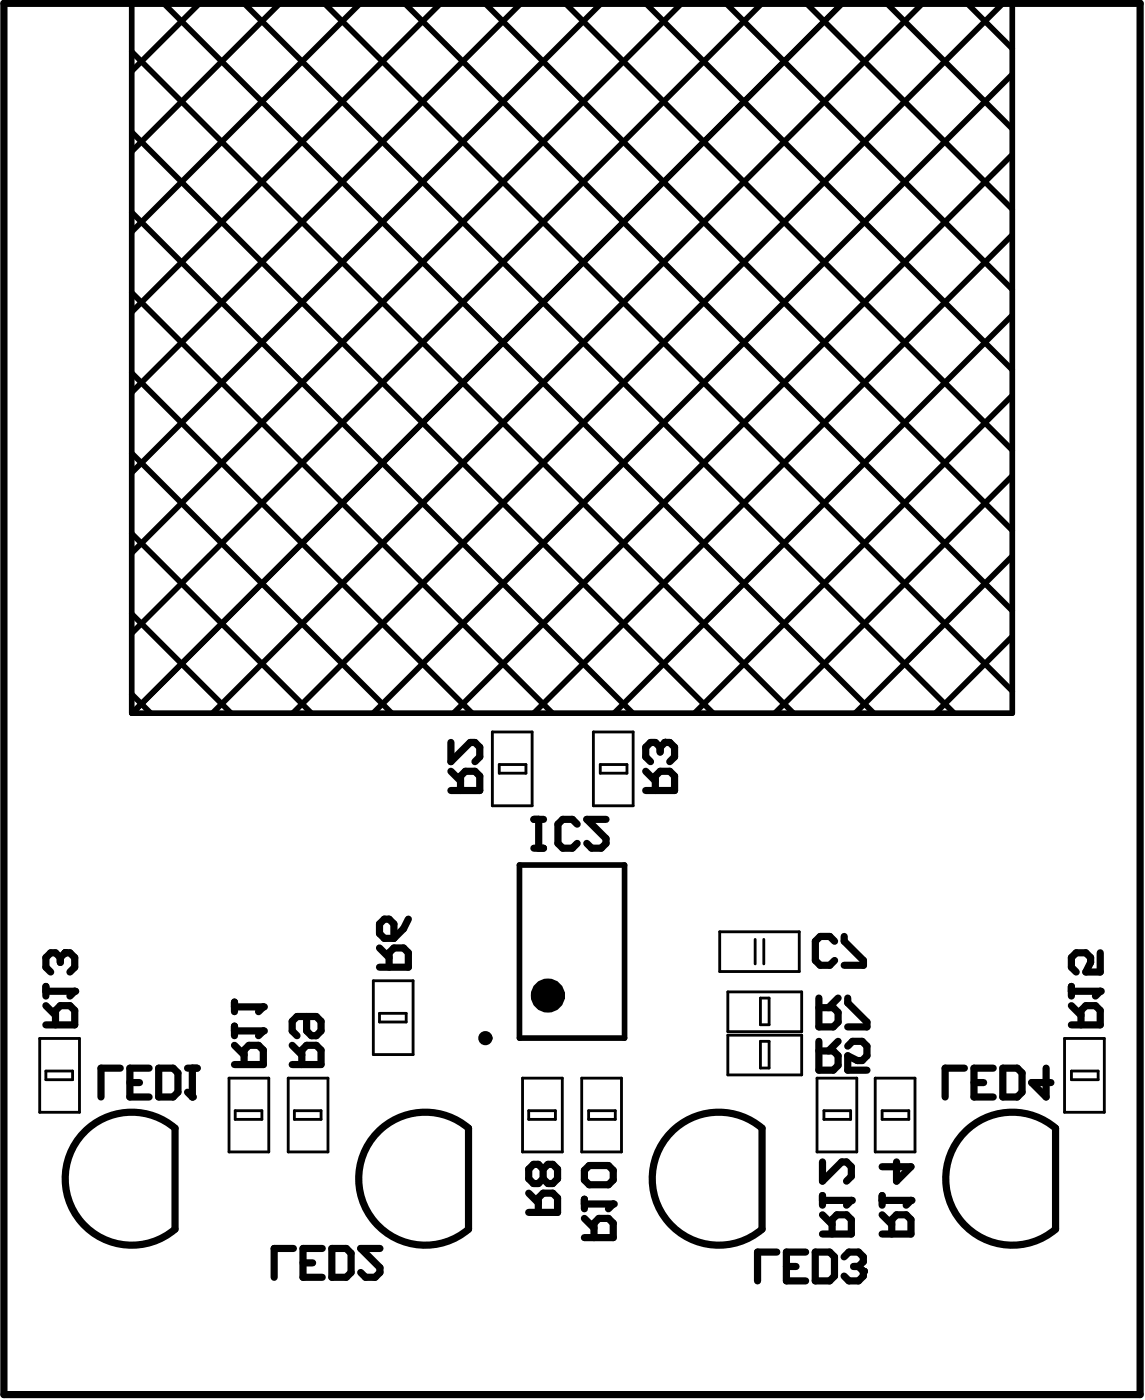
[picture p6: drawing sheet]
<svg xmlns="http://www.w3.org/2000/svg" width="134mm" height="164mm" viewBox="0 0 134 164" stroke-linecap="round" stroke-linejoin="round" font-family="sans-serif">
<path d="M.5 .4h133v163h-133z" fill="none" stroke="#000" stroke-width=".84"/>
<g fill="#fff">
<circle cx="49" cy="41.2" r=".83"/>
<circle cx="52.8" cy="126.4" r=".83"/>
<circle cx="62.5" cy="97.3" r=".83"/>
<circle cx="69.3" cy="97.3" r=".83"/>
<circle cx="66.3" cy="12.4" r=".83"/>
<circle cx="60.4" cy="44" r=".83"/>
<circle cx="41.3" cy="55" r=".83"/>
</g>
<g fill="none" stroke="#000" stroke-width=".33">
<path d="M57.6 85.8h4.7v8.6h-4.7zM58.5 89.6h3.1v1h-3.1zM69.5 85.8h4.6v8.6h-4.6zM70.3 89.6h3.1v1h-3.1zM43.7 114.9h4.7v8.7h-4.7zM44.4 118.7h3.2v1.1h-3.2zM84.3 109.2h9.3v4.6h-9.3zM85.2 116.2h8.7v4.7h-8.7zM88.4 110.1v2.8M89 116.9h1v3.2h-1zM89.4 110.1v2.8M4.6 121.7h4.7v8.6h-4.7z"/>
<path d="M5.4 125.5h3.1v1h-3.1zM26.8 126.3h4.7v8.7h-4.7zM27.5 130.1h3.2v1.1h-3.2zM33.7 126.3h4.7v8.7h-4.7zM34.5 130.1h3.1v1.1h-3.1zM61.2 126.3h4.6v8.7h-4.6zM61.9 130.1h3.1v1.1h-3.1zM68.1 126.3h4.7v8.7h-4.7zM68.9 130.1h3.1v1.1h-3.1zM85.2 121.3h8.7v4.7h-8.7zM89 122h1v3.1h-1zM95.7 126.3h4.6v8.7h-4.6z"/>
<path d="M96.5 130.1h3.1v1.1h-3.1zM102.5 126.3h4.6v8.7h-4.6zM103.3 130.1h3.1v1.1h-3.1zM124.6 121.7h4.7v8.6h-4.7zM125.4 125.5h3.2v1h-3.2z"/>
</g>
<g fill="none" stroke="#000" stroke-width=".66">
<path d="M15.4 .4h103.1v83.2h-103.1zM15.4 15.5l68.1 68.1M15.4 6.1l77.5 77.5M19.2 .4l83.1 83.2M23.4 .4l-8 7.9M28.6 .4l83.1 83.2M32.8 .4l-17.4 17.3M38 .4l80.5 80.6M42.2 .4l-26.8 26.8M47.4 .4l71.1 71.2M51.6 .4l-36.2 36.2M56.8 .4l61.7 61.8"/>
<path d="M61 .4l-45.6 45.6M66.2 .4l52.3 52.3M70.4 .4l-55 55M75.6 .4l42.9 42.9M79.8 .4l-64.4 64.4M85 .4l33.5 33.5M89.2 .4l-73.8 73.8M94.4 .4l24.1 24.1M98.6 .4l-83.1 83.2M103.8 .4l14.7 14.7M108 .4l-83.1 83.2M113.2 .4l5.3 5.3"/>
<path d="M117.4 .4l-83.1 83.2M118.5 18.1l-65.4 65.5M118.5 8.7l-74.8 74.9M15.4 24.9l58.7 58.7M15.4 34.3l49.3 49.3M118.5 36.9l-46.6 46.7M118.5 27.5l-56 56.1M15.4 53.1l30.5 30.5M15.4 43.7l39.9 39.9M118.5 46.3l-37.2 37.3M118.5 55.8l-27.8 27.8M15.4 71.9l11.6 11.7"/>
<path d="M15.4 62.5l21.1 21.1M118.5 74.6l-9 9M118.5 65.2l-18.4 18.4M15.4 81.3l2.2 2.3M60.8 101.4h12.3v20.2h-12.3z"/>
</g>
<g fill="none" stroke="#000" stroke-width=".84">
<path d="M52.8 92.6h3.4v-1.7l-.6-.5h-1.1l-.6 .5v1.7M52.8 87v2.2l2.2-2.2h.6l.6 .6v1.1l-.6 .5M52.8 90.4l1.1 1.1M62.5 99.4h1.1M62.5 96h1.1M63.1 96v3.4M67.6 96.6l-.6-.6h-1.1l-.6 .6v2.2l.6 .6h1.1l.6-.6M71 96h-2.3l2.3 2.3v.5l-.6 .6h-1.1l-.6-.6M75.6 92.6h3.4v-1.7l-.6-.5h-1.1l-.6 .5v1.7M75.6 90.4l1.1 1.1M77.3 87.6l.6-.6h.5l.6 .6v1.1l-.6 .5M77.3 87.6l-.6-.6h-.5l-.6 .6v1.1l.6 .5"/>
<path d="M77.3 87.6v.5M5.4 116.1h3.3l-.5 .6M5.4 117.8l1.1 1.2M5.4 115.6v1.1M7.1 112.2l-.6-.6h-.6l-.5 .6v1.1l.5 .6M7.1 112.2l.5-.6h.6l.5 .6v1.1l-.5 .6M7.1 112.2v.6M27.5 117.4v1.1M27.5 118h3.3l-.5 .5M35.9 119.1v1.7l.6 .6h.5l.6-.6v-1.1l-.6-.6h-2.2l-.6 .6v1.1l.6 .6M44.4 113.3h3.4v-1.7l-.6-.5h-1.1l-.5 .5v1.7M44.4 111.1l1.2 1.1"/>
<path d="M45 107.7h.6l.5 .6v1.6h-1.1l-.6-.5v-1.1zM47.8 107.7l-.6 1.1-1.1 1.1M95.9 116.9v3.4h1.7l.5-.5v-1.2l-.5-.5h-1.7M97.7 110.3l-.6-.6h-1.1l-.5 .6v2.2l.5 .6h1.1l.6-.6M98.1 116.9l-1.1 1.2M98.8 109.7v.6l2.3 2.2v.6h-2.3M99.3 116.9v.6l2.2 2.3v.5h-2.2M125.4 116.1h3.4l-.5 .6M125.4 117.8l1.2 1.2M125.4 115.6v1.1M128.8 111.6v2.3h-1.7l.6-1.1v-.6l-.6-.6h-1.1l-.6 .6v1.1l.6 .6M5.4 120.1h3.3v-1.7l-.5-.6h-1.1l-.6 .6v1.7"/>
<path d="M9.6 132.9a7.8 7.8 0 0 1 10.9-.7v11.8a7.8 7.8 0 0 1-10.6-.4 7.8 7.8 0 0 1-.3-10.7zM14.1 125.2h-2.3v3.3M15.2 126.8h1.1M17.5 125.2h-2.3v3.3h2.3M18.6 125.2h1.7l.5 .5v2.3l-.5 .5h-1.7zM22 125.2h1.1M22.5 125.2v3.3l-.5-.5M27.5 124.7h3.3v-1.7l-.5-.5h-1.2l-.5 .5v1.7M27.5 120.8h3.3l-.5 .6M27.5 122.5l1.1 1.1M27.5 120.2v1.2M34.2 124.7h3.4v-1.7l-.6-.5h-1.1l-.6 .5v1.7"/>
<path d="M34.2 122.5l1.1 1.1M44 132.9a7.8 7.8 0 0 1 10.9-.7v11.8a7.8 7.8 0 0 1-10.7-.4 7.8 7.8 0 0 1-.2-10.7zM61.9 139.8l1.1 1.1M63.6 137l.6-.6h.5l.6 .6v1.1l-.6 .6h-.5l-.6-.6M63.6 137l-.6-.6h-.5l-.6 .6v1.1l.6 .6h.5l.6-.6M63.6 137v1.1M69 136.6h2.2l.6 .5v1.2l-.6 .5h-2.2l-.6-.5v-1.2zM78.3 132.9a7.8 7.8 0 0 1 10.9-.7v11.8a7.8 7.8 0 0 1-10.6-.4 7.8 7.8 0 0 1-.3-10.7zM95.9 122v3.4h1.7l.5-.6v-1.1l-.5-.6h-1.7M96.3 136.1v2.3l2.2-2.3h.6l.6 .6v1.1l-.6 .6M98.1 122l-1.1 1.1M99.3 122.6l.5-.6h1.1l.6 .6v1.1l-.6 .6h-.5l-1.1-.6v1.7h2.2"/>
<path d="M105 136.1v2.3l1.7-1.7h-3.4M112.7 132.9a7.8 7.8 0 0 1 10.9-.7v11.8a7.8 7.8 0 0 1-10.6-.4 7.8 7.8 0 0 1-.3-10.7zM112.9 125.2h-2.2v3.3M114 126.8h1.2M116.3 125.2h-2.3v3.3h2.3M117.4 125.2h1.7l.6 .5v2.3l-.6 .5h-1.7zM122.5 125.2v3.3l-1.7-1.7h2.2M125.4 120.1h3.4v-1.7l-.5-.6h-1.2l-.5 .6v1.7M34.4 146.3h-2.3v3.4M35.5 148h1.1M37.7 146.3h-2.2v3.4h2.2M38.9 146.3h1.6l.6 .5v2.3l-.6 .6h-1.6z"/>
<path d="M44.5 146.3h-2.3l2.3 2.2v.6l-.6 .6h-1.1l-.6-.6M61.9 142.1h3.4v-1.7l-.6-.6h-1.1l-.6 .6v1.7M68.4 145h3.4v-1.7l-.6-.5h-1.1l-.6 .5v1.7M68.4 141.1h3.4l-.6 .5M68.4 142.8l1.1 1.1M68.4 140.5v1.1M90.9 146.7h-2.2v3.4M92.1 148.4h1.1M94.3 146.7h-2.2v3.4h2.2M95.4 146.7h1.7l.6 .6v2.2l-.6 .6h-1.7zM96.3 144.6h3.4v-1.7l-.6-.6h-1.1l-.6 .6v1.7M96.3 140.7h3.4l-.6 .5"/>
<path d="M96.3 142.3l1.1 1.2M96.3 140.1v1.1M98.8 147.3l.6-.6h1.1l.6 .6v.5l-.6 .6M100 148.4h.5M100.5 148.4l.6 .6v.5l-.6 .6h-1.1l-.6-.6M103.3 144.6h3.4v-1.7l-.6-.6h-1.1l-.6 .6v1.7M103.3 140.7h3.4l-.6 .5M103.3 142.3l1.1 1.2M103.3 140.1v1.1"/>
</g>
<g fill="#000">
<circle cx="77.9" cy="87" r=".42"/>
<circle cx="7.6" cy="111.6" r=".42"/>
<circle cx="8.7" cy="116.1" r=".42"/>
<circle cx="30.8" cy="118" r=".42"/>
<circle cx="128.8" cy="116.1" r=".42"/>
<circle cx="22.5" cy="128.5" r=".42"/>
<circle cx="30.8" cy="120.8" r=".42"/>
<circle cx="71.8" cy="141.1" r=".42"/>
<circle cx="99.7" cy="140.7" r=".42"/>
<circle cx="101.1" cy="149" r=".42"/>
<circle cx="106.7" cy="140.7" r=".42"/>
</g>
<circle cx="64.1" cy="116.7" r="1" fill="none" stroke="#000" stroke-width="2"/>
<circle cx="56.8" cy="121.6" r=".42" fill="none" stroke="#000" stroke-width=".83"/>
</svg>
